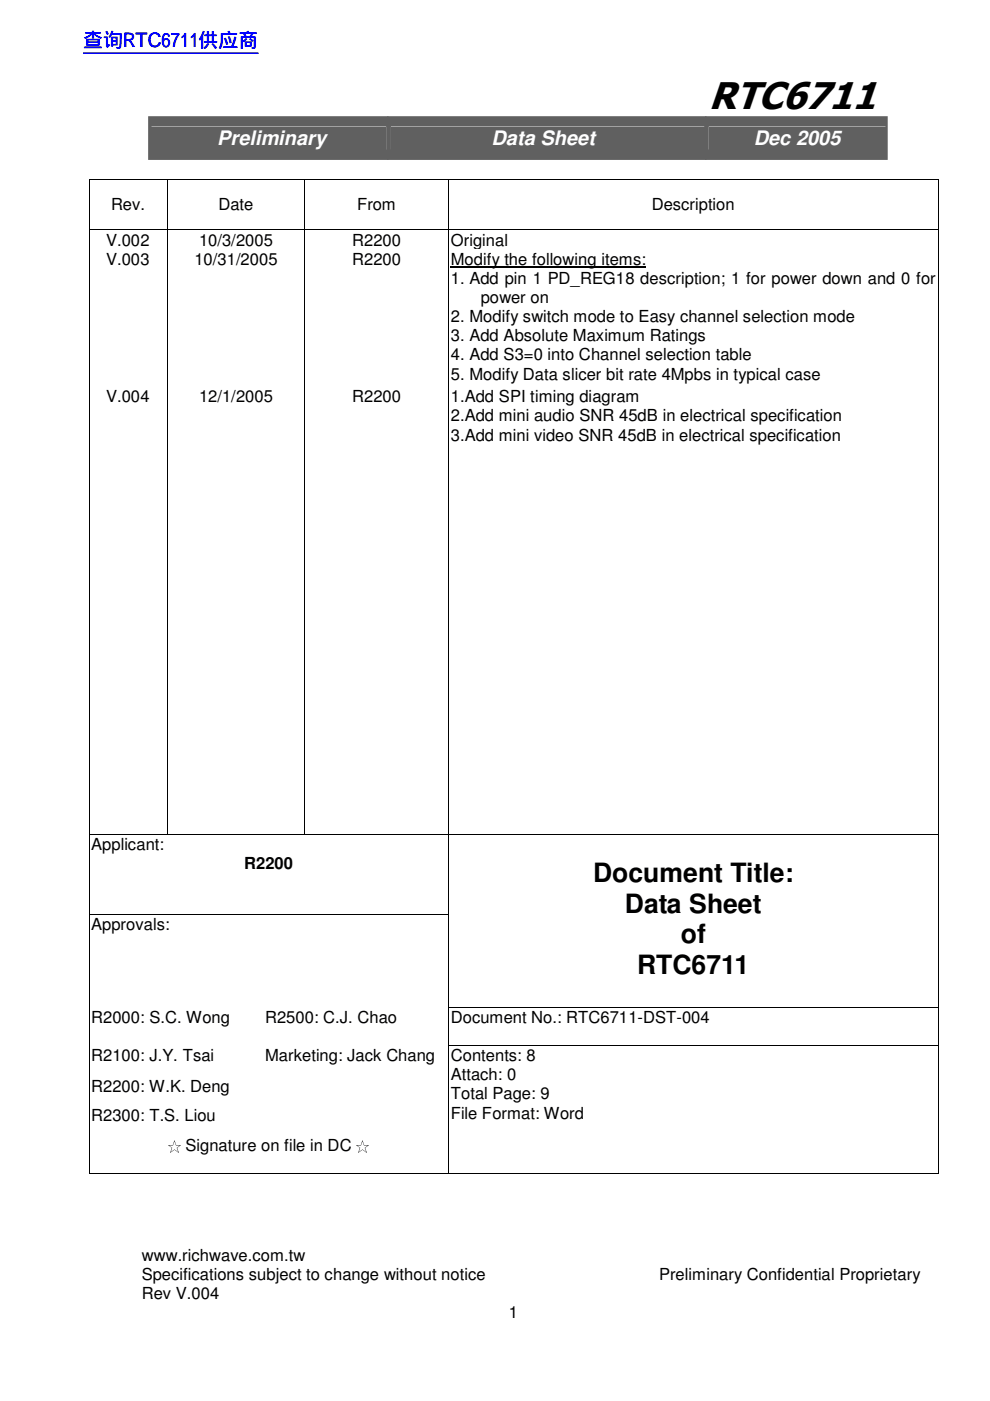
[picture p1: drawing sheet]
<svg xmlns="http://www.w3.org/2000/svg" width="210mm" height="297mm" viewBox="0 0 210 297" stroke-linecap="round" stroke-linejoin="round" font-family="sans-serif">
<defs><g id="words">
<text font-size="8.2" x="150.3" y="23">RTC6711</text>
<g font-size="5.6">
<text x="125.7" y="187">Document Title:</text>
<text x="132.5" y="193.5">Data Sheet</text>
<text x="144.4" y="200">of</text>
<text x="135.1" y="206.5">RTC6711</text>
</g>
<text font-size="4.2" fill="#00f" x="17.6" y="9.9">查询RTC6711供应商</text>
<g font-size="4.2" fill="#fff">
<text x="46.1" y="30.8">Preliminary</text>
<text x="104.2" y="30.8">Data Sheet</text>
<text x="159.8" y="30.8">Dec 2005</text>
</g>
<g font-size="3.5">
<text x="23.5" y="44.6">Rev.</text>
<text x="46.3" y="44.6">Date</text>
<text x="75.7" y="44.6">From</text>
<text x="138.2" y="44.6">Description</text>
<text x="22.5" y="52.1">V.002</text>
<text x="42.2" y="52.1">10/3/2005</text>
<text x="74.7" y="52.1">R2200</text>
<text x="95.6" y="52.1">Original</text>
<text x="22.5" y="56.1">V.003</text>
<text x="41.2" y="56.1">10/31/2005</text>
<text x="74.7" y="56.1">R2200</text>
<text x="95.6" y="56.1">Modify the following items:</text>
<text x="95.6" y="60.2">1.</text>
<text x="99.5" y="60.2">Add pin 1 PD_REG18 description; 1 for power down and 0 for</text>
<text x="101.9" y="64.2">power on</text>
<text x="95.6" y="68.3">2. Modify switch mode to Easy channel selection mode</text>
<text x="95.6" y="72.3">3. Add Absolute Maximum Ratings</text>
<text x="95.6" y="76.4">4. Add S3=0 into Channel selection table</text>
<text x="95.6" y="80.5">5. Modify Data slicer bit rate 4Mpbs in typical case</text>
<text x="22.5" y="85.3">V.004</text>
<text x="42.2" y="85.3">12/1/2005</text>
<text x="74.7" y="85.3">R2200</text>
<text x="95.6" y="85.3">1. Add SPI timing diagram</text>
<text x="95.6" y="89.4">2. Add mini audio SNR 45dB in electrical specification</text>
<text x="95.6" y="93.4">3. Add mini video SNR 45dB in electrical specification</text>
<text x="19.3" y="180.2">Applicant:</text>
<text x="51.8" y="184.2">R2200</text>
<text x="19.3" y="197.2">Approvals:</text>
<text x="19.3" y="216.9">R2000: S.C. Wong</text>
<text x="56.2" y="216.9">R2500: C.J. Chao</text>
<text x="95.6" y="216.9">Document No.: RTC6711-DST-004</text>
<text x="19.3" y="225">R2100: J.Y. Tsai</text>
<text x="56.2" y="225">Marketing: Jack Chang</text>
<text x="95.6" y="225">Contents: 8</text>
<text x="19.3" y="231.5">R2200: W.K. Deng</text>
<text x="95.6" y="229">Attach: 0</text>
<text x="95.6" y="233.1">Total Page: 9</text>
<text x="19.3" y="237.7">R2300: T.S. Liou</text>
<text x="95.6" y="237.2">File Format: Word</text>
<text x="39.3" y="244">Signature on file in DC</text>
<text x="30.1" y="267.3">www.richwave.com.tw</text>
<text x="30.1" y="271.4">Specifications subject to change without notice</text>
<text x="30.1" y="275.4">Rev V.004</text>
<text x="139.7" y="271.4">Preliminary Confidential Proprietary</text>
<text x="107.9" y="279.5">1</text>
</g>
<g font-size="2.8">
<text x="35.5" y="244">☆</text>
<text x="75.6" y="244">☆</text>
</g>
</g></defs>
<g fill="#606060">
<path d="M31.4 24.6h51v9.3h-51z"/>
<path d="M32.1 26.8h49.8v4.9h-49.8z"/>
<path d="M82.1 24.6h67.7v9.3h-67.7z"/>
<path d="M82.9 26.8h66.4v4.9h-66.4z"/>
<path d="M149.5 24.6h38.7v9.3h-38.7z"/>
<path d="M150.3 26.8h37.4v4.9h-37.4z"/>
</g>
<g fill="#fff">
<path d="M30.1 264.1h165.1v4h-165.1z"/>
<path d="M30.1 268.1h165.1v4h-165.1z"/>
<path d="M30.1 272.2h16.4v4h-16.4z"/>
<path d="M107.9 276.2h2v4h-2z"/>
<path d="M23.5 41.4h7.2v4h-7.2z"/>
<path d="M46.3 41.4h7.4v4h-7.4z"/>
<path d="M75.7 41.4h8.3v4h-8.3z"/>
<path d="M138.2 41.4h17.6v4h-17.6z"/>
</g>
<path d="M18.8 38h.2v.1h-.2zM35.3 38h.2v.1h-.2zM64.5 38h.2v.1h-.2zM95 38h.2v.1h-.2zM198.8 38h.2v.1h-.2z" fill="#000"/>
<path d="M18.9 38.1v10.5M19 38.1h16.3M35.4 38.1v10.5M35.5 38.1h29M64.6 38.1v10.5M64.7 38.1h30.3M95.1 38.1v10.5M95.2 38.1h103.6M198.9 38.1v10.5" fill="none" stroke="#000" stroke-width=".21"/>
<g fill="#fff">
<path d="M22.5 48.8h9.2v4h-9.2z"/>
<path d="M22.5 52.9h9.2v4h-9.2z"/>
<path d="M42.2 48.8h15.7v4h-15.7z"/>
<path d="M41.2 52.9h17.6v4h-17.6z"/>
<path d="M74.7 48.8h10.3v4h-10.3z"/>
<path d="M74.7 52.9h10.3v4h-10.3z"/>
<path d="M95.6 48.8h12.1v4h-12.1z"/>
<path d="M95.6 52.9h41.3v4h-41.3z"/>
</g>
<path d="M95.6 56.6h41.3" fill="none" stroke="#000" stroke-width=".25"/>
<g fill="#fff">
<path d="M98.6 56.9h99.8v4.1h-99.8z"/>
<path d="M101.9 61h14.5v4h-14.5z"/>
<path d="M98.6 65h82.7v4h-82.7z"/>
<path d="M98.6 69.1h51.1v4h-51.1z"/>
<path d="M98.6 73.2h60.8v4h-60.8z"/>
<path d="M98.6 77.2h75.4v4h-75.4z"/>
</g>
<path d="M18.8 48.6h.2v.2h-.2zM35.3 48.6h.2v.2h-.2zM64.5 48.6h.2v.2h-.2zM95 48.6h.2v.2h-.2zM198.8 48.6h.2v.2h-.2z" fill="#000"/>
<path d="M18.9 48.8v33.1M19 48.7h16.3M35.4 48.8v33.1M35.5 48.7h29M64.6 48.8v33.1M64.7 48.7h30.3M95.1 48.8v33.1M95.2 48.7h103.6M198.9 48.8v33.1" fill="none" stroke="#000" stroke-width=".21"/>
<g fill="#fff">
<path d="M22.5 82h9.2v4.1h-9.2z"/>
<path d="M42.2 82h15.7v4.1h-15.7z"/>
<path d="M74.7 82h10.3v4.1h-10.3z"/>
<path d="M98.6 82h37v4.1h-37z"/>
<path d="M98.6 86.1h79.9v4h-79.9z"/>
<path d="M98.6 90.2h79.7v4h-79.7z"/>
<path d="M95.6 94.2h26.3v4.1h-26.3z"/>
</g>
<path d="M18.8 81.9h.2v.1h-.2zM35.3 81.9h.2v.1h-.2zM64.5 81.9h.2v.1h-.2zM95 81.9h.2v.1h-.2zM198.8 81.9h.2v.1h-.2zM18.8 176.8h.2v.2h-.2zM35.3 176.8h.2v.2h-.2zM64.5 176.8h.2v.2h-.2zM95 176.8h.2v.2h-.2zM198.8 176.8h.2v.2h-.2z" fill="#000"/>
<path d="M18.9 82v94.8M35.4 82v94.8M64.6 82v94.8M95.1 82v94.8M198.9 82v94.8M18.9 177v6.3M19 176.9h16.3M35.5 176.9h29M64.7 176.9h30.3M95.1 177v6.3M95.2 176.9h103.6M198.9 177v6.3" fill="none" stroke="#000" stroke-width=".21"/>
<g fill="#fff">
<path d="M19.3 177h15.5v4h-15.5z"/>
<path d="M51.8 180.8h10.3v4.2h-10.3z"/>
</g>
<path d="M18.8 183.3h.2v.2h-.2zM95 183.3h.2v.2h-.2zM198.8 183.3h.2v.2h-.2z" fill="#000"/>
<path d="M18.9 183.5v10.3M95.1 183.5v10.3M198.9 183.5v10.3" fill="none" stroke="#000" stroke-width=".21"/>
<path d="M19.3 194h16.7v4h-16.7z" fill="#fff"/>
<path d="M18.8 193.8h.2v.2h-.2zM95 193.8h.2v.2h-.2zM198.8 193.8h.2v.2h-.2z" fill="#000"/>
<path d="M18.9 194v19.5M19 193.9h76M95.1 194v19.5M198.9 194v19.5" fill="none" stroke="#000" stroke-width=".21"/>
<g fill="#fff">
<path d="M19.3 213.7h29.5v4h-29.5z"/>
<path d="M56.2 213.7h28v4h-28z"/>
<path d="M95.6 213.7h54.9v4h-54.9z"/>
</g>
<path d="M18.8 213.5h.2v.2h-.2zM95 213.5h.2v.2h-.2zM198.8 213.5h.2v.2h-.2z" fill="#000"/>
<path d="M18.9 213.7v7.8M95.1 213.7v7.8M95.2 213.6h103.6M198.9 213.7v7.8" fill="none" stroke="#000" stroke-width=".21"/>
<g fill="#fff">
<path d="M19.3 221.7h26.1v4h-26.1z"/>
<path d="M56.2 221.7h36v4h-36z"/>
</g>
<path d="M18.8 221.5h.2v.2h-.2zM95 221.5h.2v.2h-.2zM198.8 221.5h.2v.2h-.2z" fill="#000"/>
<path d="M18.9 221.7v6.3M95.1 221.7v6.3M95.2 221.6h103.6M198.9 221.7v6.3" fill="none" stroke="#000" stroke-width=".21"/>
<path d="M19.3 228.2h29.4v4h-29.4z" fill="#fff"/>
<path d="M18.8 228h.2v.2h-.2zM95 228h.2v.2h-.2zM198.8 228h.2v.2h-.2z" fill="#000"/>
<path d="M18.9 228.2v6M95.1 228.2v6M198.9 228.2v6" fill="none" stroke="#000" stroke-width=".21"/>
<path d="M19.3 234.4h26.5v4h-26.5z" fill="#fff"/>
<path d="M18.8 234.2h.2v.2h-.2zM95 234.2h.2v.2h-.2zM198.8 234.2h.2v.2h-.2z" fill="#000"/>
<path d="M18.9 234.4v6.1M95.1 234.4v6.1M198.9 234.4v6.1" fill="none" stroke="#000" stroke-width=".21"/>
<g fill="#fff">
<path d="M35.5 240.7h42.9v4.2h-42.9z"/>
<path d="M95.6 221.7h18v4h-18z"/>
<path d="M95.6 225.8h13.9v4h-13.9z"/>
<path d="M95.6 229.8h20.9v4h-20.9z"/>
<path d="M95.6 233.9h28.2v4h-28.2z"/>
</g>
<path d="M18.8 240.5h.2v.2h-.2zM18.8 248.7h.2v.1h-.2zM95 240.5h.2v.2h-.2zM95 248.7h.2v.1h-.2zM198.8 240.5h.2v.2h-.2zM198.8 248.7h.2v.1h-.2z" fill="#000"/>
<path d="M18.9 240.7v8M19 248.8h76M95.1 240.7v8M95.2 248.8h103.6M198.9 240.7v8" fill="none" stroke="#000" stroke-width=".21"/>
<path d="M17.6 11.3h37.2" fill="none" stroke="#00f" stroke-width=".28"/>
<use href="#words"/>
</svg>
